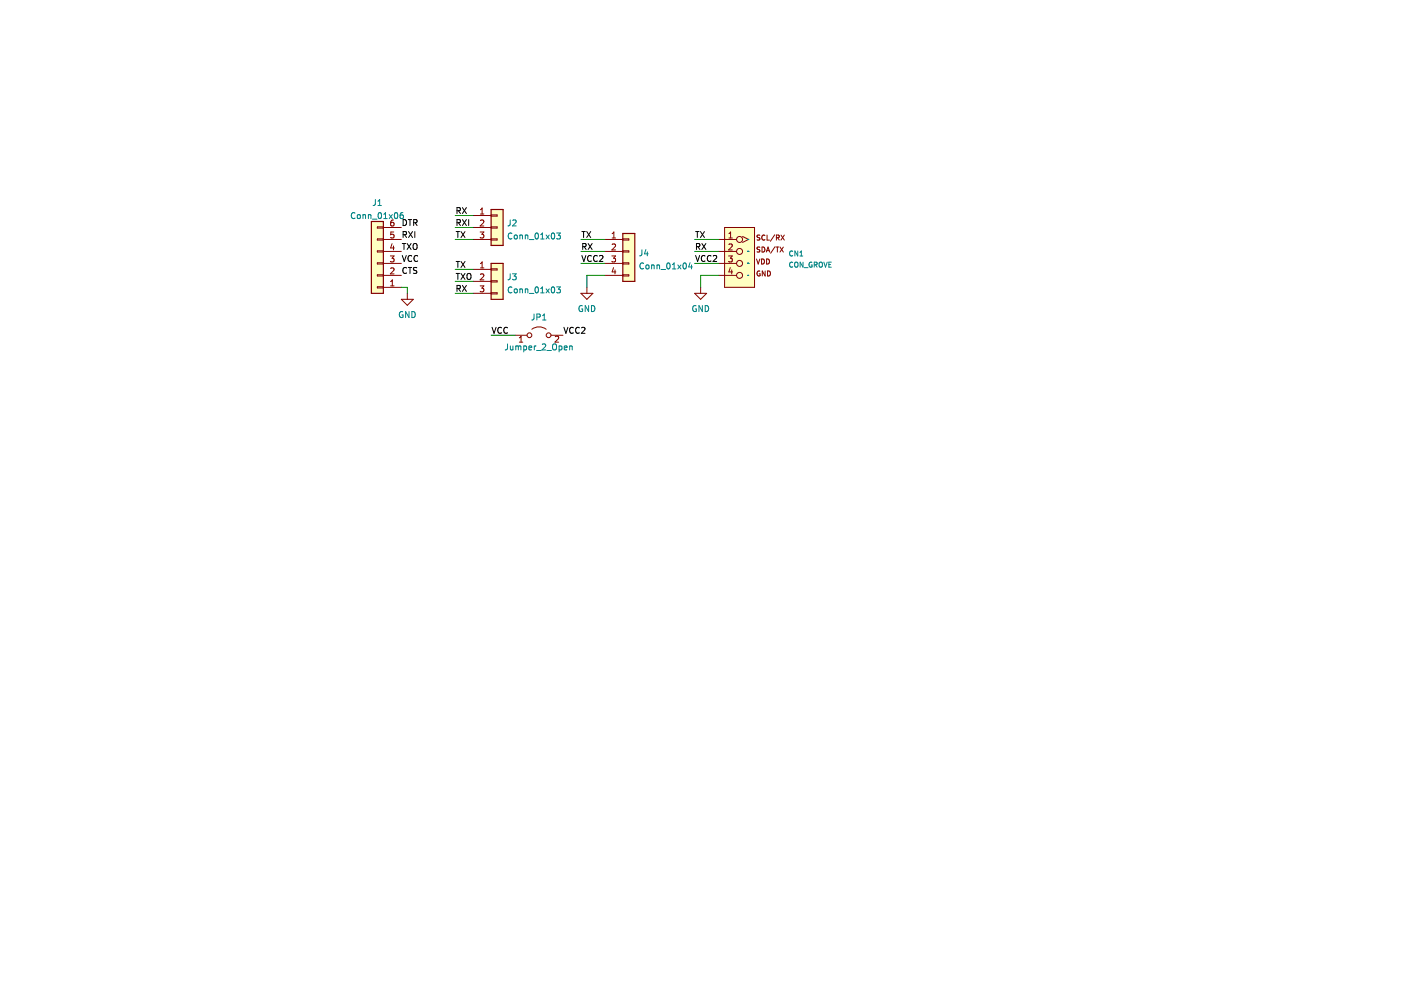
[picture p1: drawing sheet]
<svg xmlns="http://www.w3.org/2000/svg" width="297mm" height="210mm" viewBox="0 0 297 210" stroke-linecap="round" stroke-linejoin="round" font-family="sans-serif">
<path d="M0 0h297v209.9h-297z" fill-rule="evenodd" fill="#fff" stroke="#fff" stroke-width=".21"/>
<g fill="#ffffc2" stroke="#ffffc2" stroke-width=".25">
<path d="M132.1 49.5h2.5v10.2h-2.5z" fill-rule="evenodd"/>
<path d="M104.1 55.8h2.6v7.7h-2.6z" fill-rule="evenodd"/>
<path d="M104.1 44.4h2.6v7.6h-2.6z" fill-rule="evenodd"/>
<path d="M78.7 47h2.6v15.2h-2.6z" fill-rule="evenodd"/>
</g>
<g fill="none" stroke="#840000" stroke-width=".21">
<path d="M80 58.3h1.3v.2h-1.3zM80 55.7h1.3v.3h-1.3zM80 53.2h1.3v.2h-1.3zM80 50.6h1.3v.3h-1.3zM80 48.1h1.3v.3h-1.3zM81.3 50.8h3.8M81.3 53.3h3.8M81.3 55.8h3.8M81.3 58.4h3.8M81.3 48.2h3.8M82.8 54.3h.7l-.4 .4 .4 .2v.5l-.2 .1-.5-.1M82.8 56.9l.5-.1 .2 .4-.7 .9h.7"/>
<path d="M82.8 59.7l.4-.4v1.3M83.1 51.7l-.3 .9h.8M83.4 46.6l-.3 .1-.2 .3-.1 .7 .3 .2 .4-.1-.1-.6-.3-.1-.3 .3M83.4 52.1v.9M83.5 49.2h-.6l-.1 .6 .6-.1 .1 .6-.2 .2-.5-.2M100.3 50.8h3.8M100.3 48.2h3.8M100.3 57.1h3.8M100.3 59.7h3.8M100.3 45.7h3.8M101.8 49.2h.8l-.4 .5 .3 .1v.5l-.2 .2-.5-.2M101.9 56.8h.7"/>
<path d="M101.9 44.5l.3-.4v1.3M101.9 55.9l.3-.4v1.3M101.9 58.2l.4-.1 .3 .3-.8 .9h.8M101.9 46.8l.4-.2 .3 .4-.8 .9h.8M101.9 45.4h.7M104.1 50.6h1.3v.3h-1.3zM104.1 45.6h1.3v.2h-1.3zM104.1 48.1h1.3v.3h-1.3zM104.1 57h1.3v.2h-1.3zM104.1 59.5h1.3v.3h-1.3zM128.2 50.8h3.9M128.2 53.3h3.9"/>
<path d="M128.2 55.8h3.9M128.2 58.4h3.9M129.7 54.3h.8l-.4 .4 .3 .2v.5l-.1 .1-.6-.1M129.8 50.5h.7M129.8 49.6l.3-.4v1.3M129.8 51.8l.5-.1 .2 .4-.8 .9h.8M130.1 56.7l-.3 .9h.8M130.4 57.2v.9M132.1 50.6h1.2v.3h-1.2zM132.1 53.2h1.2v.2h-1.2zM132.1 55.7h1.2v.3h-1.2zM132.1 58.3h1.2v.2h-1.2z"/>
<path d="M152.4 50.8h3.8M152.4 53.3h3.8M152.4 55.8h3.8M152.4 58.4h3.8M153.6 48.2h6.4v12.7h-6.4zM154.5 54.3h.8l-.5 .4 .4 .2v.5l-.2 .1-.5-.1M154.5 50.5h.8M154.5 51.8l.5-.1 .3 .4-.8 .9h.8M154.5 49.6l.4-.4v1.3M154.8 56.7l-.3 .9h.8M155.1 57.2v.9M157.4 50.1l1.3 .7-1.3 .6"/>
<path d="M160.4 54.9l.4 1.1 .3-1.1M161.1 57.5a.48 .48 0 0 0-.6 .5 .48 .48 0 0 0 .7 .4v-.3h-.2M161.1 52.4l-.6 .1a.45 .45 0 0 0 .6 .5l-.1 .4h-.5M161.1 49.9h-.6a.45 .45 0 0 0 .6 .6l-.1 .4h-.5M161.5 54.9a.54 .54 0 0 1 .6 .5 .54 .54 0 0 1-.6 .6zM161.6 52.4a.54 .54 0 0 1 .6 .5 .54 .54 0 0 1-.6 .5zM162.2 49.9a.47 .47 0 0 0-.7 .5 .47 .47 0 0 0 .7 .4M162.2 57.5v1l-.6-1v1M162.5 53.4l.3-1 .4 1M162.5 54.9a.54 .54 0 0 1 .6 .5 .54 .54 0 0 1-.6 .6zM162.6 53.1h.5M162.6 49.8v1.1h.5"/>
<path d="M162.7 57.5a.54 .54 0 0 1 .6 .5 .54 .54 0 0 1-.6 .5zM164.3 49.8l-1 1.4M164.3 52.3l-.9 1.4M164.5 52.4h.6M164.6 50.4l.5-.1 .1-.4-.6-.1v1.1M164.8 52.4v1M164.9 50.4l.3 .5M165.4 52.4l.7 1M165.6 49.8l.7 1.1M166.1 52.4l-.7 1M166.3 49.8l-.7 1.1M80 60.8h1.3v.3h-1.3z"/>
<path d="M81.3 60.9h3.8M82.8 60.6h.7M85.1 63.5h2.5l-1.2 1.2zM86.4 62.2v1.3M100.3 62.2h3.8M101.8 60.6h.8l-.4 .5 .3 .1v.6l-.2 .1-.5-.1M104.1 62.1h1.3v.2h-1.3zM109.2 71.1h2.5M110.1 71.6l.4-.3v1.2M110.1 72.5h.7M112.8 69.8a2.54 2.54 0 0 1 3 0M116.8 71.1h2.6"/>
<path d="M117.7 71.4l.5-.1 .3 .3-.8 .9h.8M123.2 62.2h2.5l-1.3 1.3zM124.4 60.9v1.3M147.3 62.2h2.5l-1.2 1.3zM148.6 60.9v1.3"/>
<circle cx="156.8" cy="58.4" r=".63"/>
<circle cx="156.8" cy="53.3" r=".63"/>
<circle cx="156.8" cy="50.8" r=".63"/>
<circle cx="156.8" cy="55.8" r=".63"/>
<circle cx="112.3" cy="71.1" r=".51"/>
<circle cx="116.3" cy="71.1" r=".51"/>
</g>
<path d="M78.7 47h2.6v15.2h-2.6zM104.1 44.4h2.6v7.6h-2.6zM104.1 55.8h2.6v7.7h-2.6zM132.1 49.5h2.5v10.2h-2.5z" fill="none" stroke="#840000" stroke-width=".25"/>
<g fill="none" stroke="#008484" stroke-width=".21">
<path d="M75.3 45.2a.56 .56 0 0 0-.8 .5 .56 .56 0 0 0 .8 .5M75.9 45.6l.3-.1 .2 .2v.4l-.2 .2-.5-.2zM77 45.6h.4l.1 .7M77 45.5v.8M78.1 45.6h.5l.1 .7M78.1 45.5v.8M79 46.5h.9M79.6 42.3l-.1 1.1-.4 .2M80.1 43.6h.8M80.1 42.7l.4-.4v1.3M80.3 45.2l.2-.1a.68 .68 0 0 1 .4 .6 .68 .68 0 0 1-.4 .6l-.3-.4zM81.4 46.3h.7"/>
<path d="M81.4 45.4l.3-.3v1.2M82.5 45.5l.7 .8M83.2 45.5l-.7 .8M83.7 45.2l.2-.1a.68 .68 0 0 1 .4 .6 .68 .68 0 0 1-.4 .6l-.3-.4zM85.4 45.1h-.3l-.2 .3-.1 .7 .3 .2 .4-.1-.1-.6h-.3l-.3 .2M108.2 46.6l-.1 1.1-.4 .2M108.2 58.1l-.1 1-.4 .2M108.5 49.5a.56 .56 0 0 0-.8 .5 .56 .56 0 0 0 .8 .6M108.7 58.1h.7l-.4 .4 .4 .2v.5l-.2 .1-.5-.1M108.7 46.8l.5-.2 .2 .4-.7 .9h.7M109.1 49.9l.3-.1 .3 .3v.3l-.3 .3-.4-.3zM110.2 49.8v.9"/>
<path d="M110.2 49.9h.5l.1 .8M111.4 49.8v.9M111.4 49.9h.5v.8M112.2 50.8h1M113.6 49.5l.1-.1a.68 .68 0 0 1 .5 .6 .68 .68 0 0 1-.5 .7l-.3-.5zM114.6 49.8l.4-.4v1.3M114.6 50.7h.8M115.8 49.8l.7 .9M116.5 49.8l-.7 .9M117 49.5l.2-.1a.68 .68 0 0 1 .4 .6 .68 .68 0 0 1-.4 .7l-.3-.5zM118 49.4h.8l-.4 .5 .3 .1v.6l-.1 .1-.6-.1M136.1 53l-.1 1.1-.4 .1"/>
<path d="M136.5 55.9a.56 .56 0 0 0-.8 .5 .56 .56 0 0 0 .8 .5M136.9 52.9l-.3 .9h.8M137.1 56.2h.3l.2 .2v.4l-.2 .2-.5-.2zM137.2 53.4v.8M138.2 56.3l.4-.1 .1 .8M138.2 56.2v.8M139.3 56.3l.5-.1v.8M139.3 56.2v.8M140.1 57.1h1M141.5 55.9l.2-.2a.68 .68 0 0 1 .4 .7 .68 .68 0 0 1-.4 .6l-.3-.5zM142.6 57h.7M142.6 56.1l.3-.4v1.3"/>
<path d="M143.7 56.2l.7 .8M144.4 56.2l-.7 .8M144.9 55.9l.2-.2a.68 .68 0 0 1 .4 .7 .68 .68 0 0 1-.4 .6l-.3-.5zM146.3 55.7l-.3 .9h.8M146.6 56.2v.8M158.5 50.8h.1M158.5 53.3h.1M158.5 55.8h.1M158.5 58.4h.1M168.1 53.3a.47 .47 0 0 0-.7 .4 .47 .47 0 0 0 .7 .5M168.1 55.7a.47 .47 0 0 0-.7 .4 .47 .47 0 0 0 .7 .4M168.6 55.6h.3l.2 .1 .1 .6-.3 .3-.4-.1v-.6z"/>
<path d="M169.1 53.2v1.1l-.6-1.1v1.1M169.6 54.3h.6M169.6 53.5l.3-.3v1.1M170.3 55.6v1l-.7-1v1M170.5 56.8h.8M172.1 55.6a.48 .48 0 0 0-.6 .5 .48 .48 0 0 0 .7 .4v-.3h-.2M172.6 56.1h.5l.1-.4-.6-.1v1M172.9 56.1l.3 .5M173.8 55.6h.3l.2 .1 .1 .6-.3 .3-.4-.1v-.6zM174.7 55.6l.3 1 .4-1M175.7 56.1h.4M176.2 55.6h-.5v1h.5"/>
<path d="M85.4 66.1a.58 .58 0 0 0-.7 .6 .58 .58 0 0 0 .8 .5v-.4h-.3M86.7 66.1v1.2l-.7-1.2v1.2M87.3 66.1a.64 .64 0 0 1 .8 .6 .64 .64 0 0 1-.8 .6zM107.6 72.9l-.1 1.1-.4 .2M108.2 73.3l.1 .8h.5M108.5 60.9a.56 .56 0 0 0-.8 .6 .56 .56 0 0 0 .8 .5M108.8 73.3v.9M109.1 61.3l.3-.1 .3 .3v.4l-.3 .2-.4-.2zM109.4 73.5l.3-.2 .2 .2M109.4 73.3v.9M109.9 73.5l.2-.2 .3 .1v.8M109.9 73.5v.7"/>
<path d="M110.2 61.4l.5-.1 .1 .8M110.2 61.2v.9M111 73.4l.4-.1 .3 .3-.2 .5h-.5M111 73.3v1.3M111.4 61.4l.5-.1v.8M111.4 61.2v.9M112.1 73.8l.6-.2v-.2l-.4-.1-.2 .2 .1 .6h.5M112.2 62.2h1M113.2 66.6v1.1l-.5 .1M113.3 73.3v.9M113.6 60.9l.1-.1a.68 .68 0 0 1 .5 .7 .68 .68 0 0 1-.5 .6l-.3-.5zM113.6 73.3l-.3 .3"/>
<path d="M113.8 74.3h.9M113.8 67.2h.6l.1-.5-.7-.1v1.2M114.6 62.1h.8M114.6 61.2l.4-.4v1.3M115 73l.5-.1 .2 .4-.8 .9h.8M115 67.8h.8M115 66.9l.4-.3v1.2M115.8 61.2l.7 .9M115.9 74.3h1M116.5 61.2l-.7 .9M117 60.9l.2-.1a.68 .68 0 0 1 .4 .7 .68 .68 0 0 1-.4 .6l-.3-.5zM117.2 73.1l.3-.2a.43 .43 0 0 1 .5 .4v.5a.42 .42 0 0 1-.4 .4 .42 .42 0 0 1-.4-.4z"/>
<path d="M118 60.8h.8l-.4 .5 .3 .1v.6l-.1 .1-.6-.1M118.5 73.4l.4-.1 .2 .3-.1 .5h-.5M118.5 73.3v1.3M119.6 73.8l.6-.2v-.2l-.4-.1-.2 .2 .1 .6h.5M120.8 73.5l.5-.1v.8M120.8 73.3v.9M123.5 64.9a.58 .58 0 0 0-.8 .5 .58 .58 0 0 0 .8 .5v-.4h-.2M124.8 64.8v1.3l-.7-1.3v1.3M125.4 64.8a.64 .64 0 0 1 .7 .6 .64 .64 0 0 1-.7 .7zM147.6 64.9a.58 .58 0 0 0-.8 .5 .58 .58 0 0 0 .8 .5v-.4h-.2M148.9 64.8v1.3l-.7-1.3v1.3M149.5 64.8a.64 .64 0 0 1 .8 .6 .64 .64 0 0 1-.8 .7z"/>
</g>
<path d="M153.6 48.2h6.4v12.7h-6.4z" fill-rule="evenodd" fill="#ffffc2" stroke="#ffffc2" stroke-width=".21"/>
<g fill="none" stroke="#000" stroke-width=".21">
<path d="M85.3 51.6h.7M85.3 54.2l.4 1.2 .4-1.2M85.5 49.8l.6-.1v-.5l-.6-.1v1.3M85.5 46.6a.64 .64 0 0 1 .7 .6 .64 .64 0 0 1-.7 .6zM85.7 51.6v1.3M85.8 49.8l.4 .6M86.2 56.8a.56 .56 0 0 0-.8 .5 .56 .56 0 0 0 .8 .6M86.3 51.6l.9 1.3M86.6 56.7h.7M86.6 46.6h.7M86.6 49.1l.9 1.3M86.9 46.6v1.2"/>
<path d="M86.9 56.7v1.3M87.2 51.6l-.9 1.3M87.3 54.3a.56 .56 0 0 0-.8 .5 .56 .56 0 0 0 .8 .5M87.5 49.1l-.9 1.3M87.6 51.8l.3-.2a.43 .43 0 0 1 .5 .5v.4a.42 .42 0 0 1-.4 .4 .42 .42 0 0 1-.4-.4zM87.7 47.2h.6l.1-.5-.7-.1v1.2M87.9 49.1v1.3M88 47.2l.4 .6M88.4 56.8h-.7v.4l.5 .2 .2 .3-.3 .3-.5-.1M88.6 54.3a.56 .56 0 0 0-.8 .5 .56 .56 0 0 0 .8 .5M96.7 55.4h.7M96.7 49.1h.7"/>
<path d="M96.7 58h.7M96.9 44.7l.6-.1 .1-.5-.7-.1v1.3M96.9 47.2h.6l.1-.5-.7-.1v1.2M97.1 49.1v1.3M97.1 55.4v1.3M97.1 58v1.2M97.2 47.2l.4 .6M97.2 44.7l.4 .6M97.7 58l.9 1.2M97.7 55.4l.9 1.3M97.7 49.1l.9 1.3M98 46.6l.9 1.2"/>
<path d="M98 44l.9 1.3M98.6 58l-.9 1.2M98.6 55.4l-.9 1.3M98.6 49.1l-.9 1.3M98.9 46.6l-.9 1.2M98.9 44l-.9 1.3M99.1 58.2l.2-.2a.43 .43 0 0 1 .6 .4v.4a.42 .42 0 0 1-.5 .5 .42 .42 0 0 1-.4-.5zM99.4 46.6v1.2M123.4 49.1h.7M123.4 54.2l.4 1.2 .4-1.2M123.5 52.3l.7-.1v-.4l-.7-.2v1.3M123.7 49.1v1.3"/>
<path d="M123.8 52.3l.5 .6M124.4 49.1l.8 1.3M124.7 51.6l.8 1.3M125.2 49.1l-.8 1.3M125.4 54.3a.56 .56 0 0 0-.8 .5 .56 .56 0 0 0 .8 .5M125.5 51.6l-.8 1.3M126.6 54.3a.56 .56 0 0 0-.8 .5 .56 .56 0 0 0 .8 .5M127.1 54.3l.5-.1 .2 .3-.7 .9h.7M147.5 54.2l.4 1.2 .4-1.2M147.5 49.1h.7M147.7 52.3l.6-.1v-.4l-.6-.2v1.3M147.8 49.1v1.3"/>
<path d="M148 52.3l.4 .6M148.5 49.1l.9 1.3M148.8 51.6l.9 1.3M149.4 49.1l-.9 1.3M149.5 54.3a.56 .56 0 0 0-.8 .5 .56 .56 0 0 0 .8 .5M149.7 51.6l-.9 1.3M150.7 54.3a.56 .56 0 0 0-.7 .5 .56 .56 0 0 0 .7 .5M151.2 54.3l.5-.1 .3 .3-.8 .9h.8M96.9 61.2l.6-.1 .1-.5-.7-.1v1.3M97.2 61.2l.4 .6M98 60.5l.9 1.3M98.9 60.5l-.9 1.3"/>
<path d="M104.3 69.4l.5 1.3 .4-1.3M106.3 69.5a.56 .56 0 0 0-.8 .5 .56 .56 0 0 0 .8 .5M107.6 69.5a.56 .56 0 0 0-.8 .5 .56 .56 0 0 0 .8 .5M119.6 69.4l.4 1.3 .4-1.3M121.6 69.5a.56 .56 0 0 0-.8 .5 .56 .56 0 0 0 .8 .5M122.8 69.5a.56 .56 0 0 0-.8 .5 .56 .56 0 0 0 .8 .5M123.3 69.5l.5-.1 .2 .4-.8 .9h.8"/>
</g>
<g fill="none" stroke="#008400" stroke-width=".21">
<path d="M96.5 50.8h3.8M96.5 45.7h3.8M96.5 48.2h3.8M96.5 57.1h3.8M96.5 59.7h3.8M123.2 50.8h5M123.2 53.3h5M123.2 55.8h5M128.2 58.4h-3.8v2.5M147.3 50.8h5.1M147.3 53.3h5.1M147.3 55.8h5.1"/>
<path d="M152.4 58.4h-3.8v2.5M85.1 60.9h1.3v1.3M96.5 62.2h3.8M104.1 71.1h5.1"/>
</g>
</svg>
